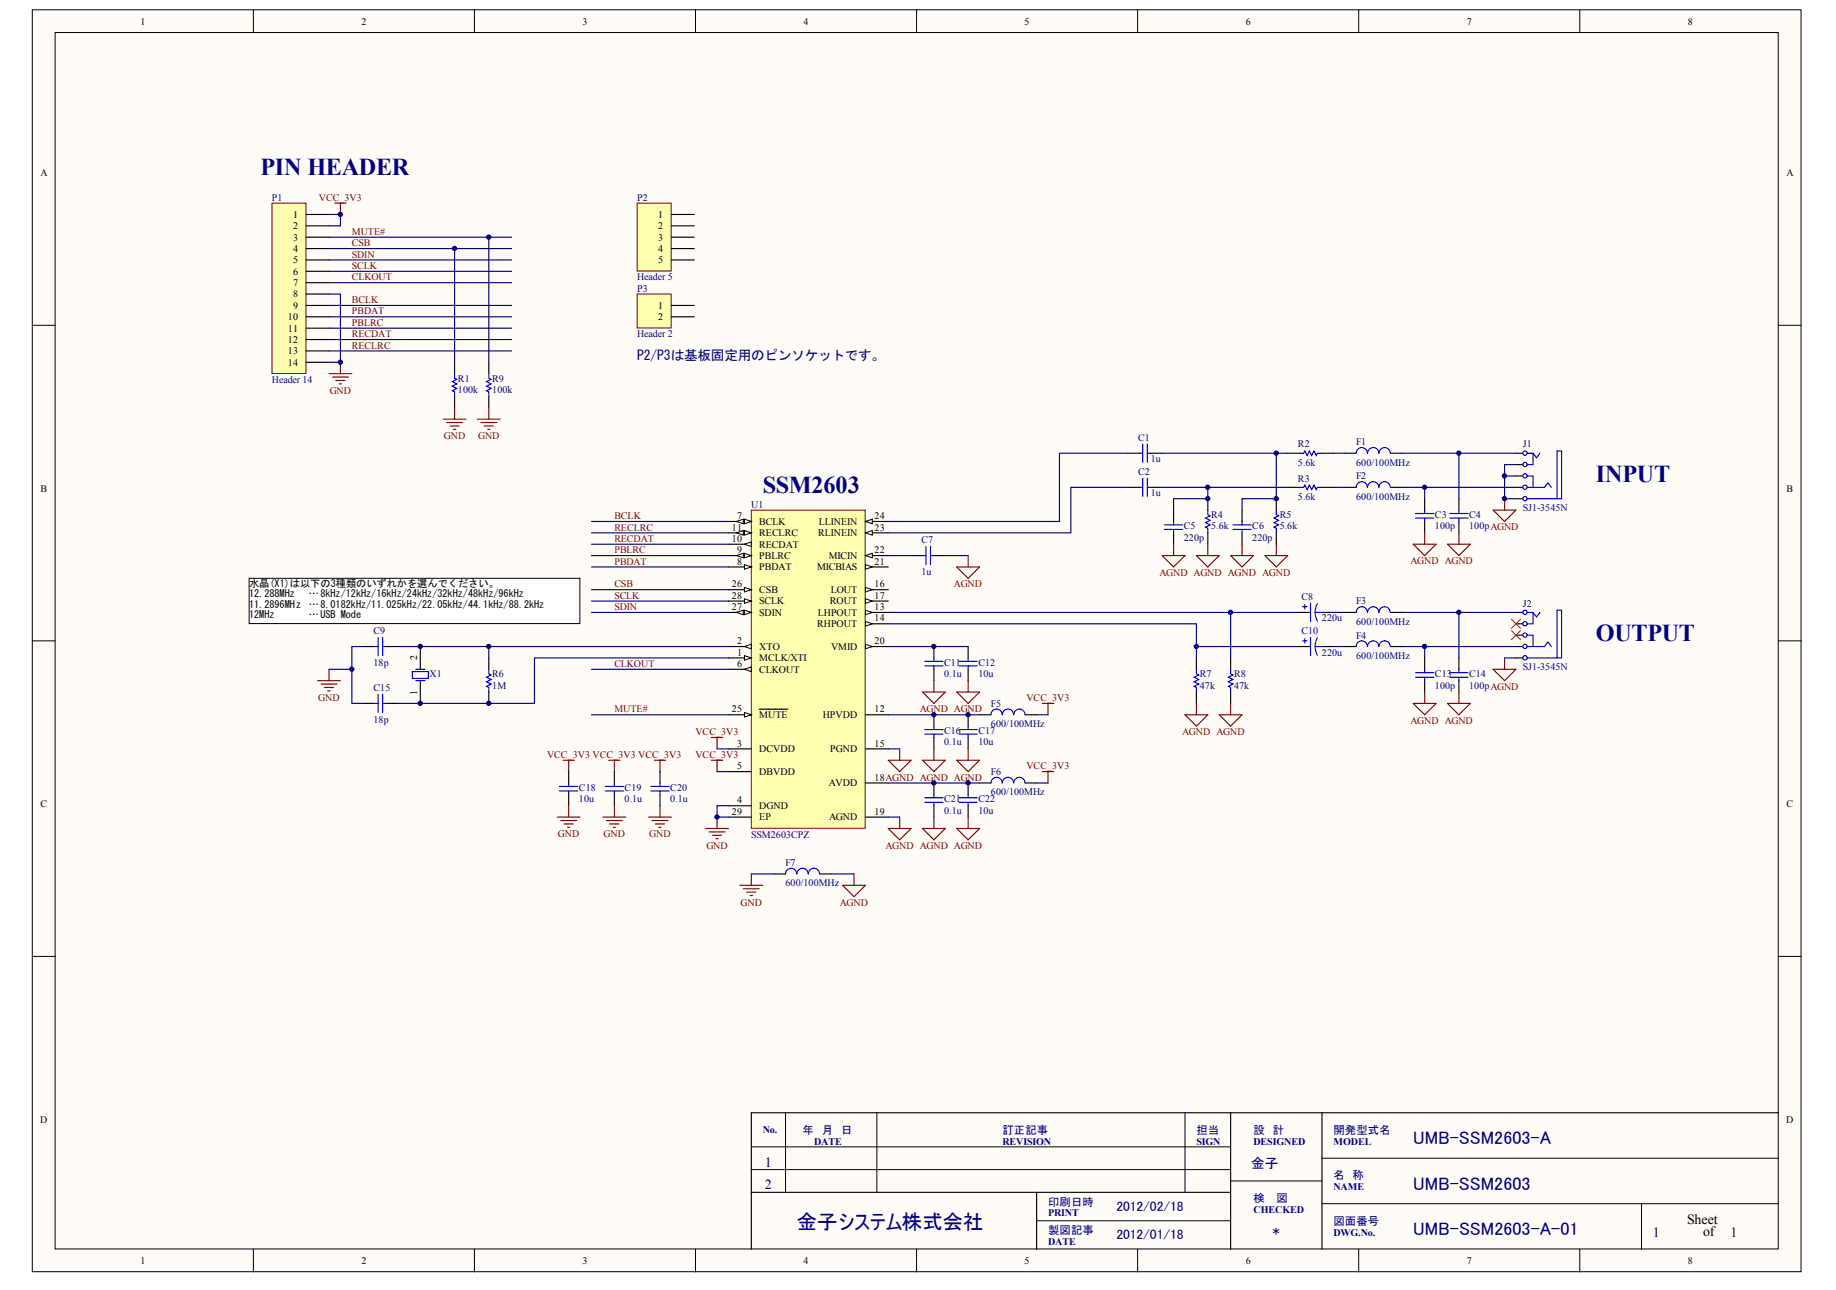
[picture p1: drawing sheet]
<svg xmlns="http://www.w3.org/2000/svg" width="288mm" height="202mm" viewBox="0 0 288 202" stroke-linecap="round" stroke-linejoin="round" font-family="sans-serif">
<defs><g id="words">
<g font-size="3.8" fill="#000080">
<text x="40.9" y="27.4">PIN HEADER</text>
<text x="119.6" y="77.3">SSM2603</text>
<text x="250.2" y="75.5">INPUT</text>
<text x="250.2" y="100.5">OUTPUT</text>
</g>
<text font-size="3.2" fill="#000080" x="125" y="192.6">金子システム株式会社</text>
<g font-size="2.8" fill="#000080">
<text x="221.6" y="179.3">UMB-SSM2603-A</text>
<text x="221.6" y="186.4">UMB-SSM2603</text>
<text x="221.6" y="193.5">UMB-SSM2603-A-01</text>
</g>
<g font-size="2.2" fill="#000080">
<text x="119.9" y="182.8">1</text>
<text x="119.9" y="186.4">2</text>
<text x="259.2" y="193.9">1</text>
<text x="271.3" y="193.9">1</text>
</g>
<g font-size="2.2">
<text x="264.5" y="191.7">Sheet</text>
<text x="267" y="193.7">of</text>
</g>
<g font-size="2.1" fill="#000080">
<text x="99.9" y="56.5">P2/P3は基板固定用のピンソケットです。</text>
<text x="196.2" y="183">金子</text>
<text x="175.1" y="189.7">2012/02/18</text>
<text x="175.1" y="194.2">2012/01/18</text>
<text x="199.6" y="193.6">*</text>
</g>
<g font-size="1.8" fill="#000080">
<text x="125.8" y="177.7">年　月　日</text>
<text x="157.2" y="177.7">訂正記事</text>
<text x="187.6" y="177.7">担当</text>
<text x="196.5" y="177.7">設　計</text>
<text x="209.1" y="177.7">開発型式名</text>
<text x="209.1" y="184.8">名　称</text>
<text x="164.3" y="188.9">印刷日時</text>
<text x="196.5" y="188.4">検　 図</text>
<text x="209.1" y="192">図面番号</text>
<text x="164.3" y="193.4">製図記事</text>
</g>
<g font-size="1.6">
<text x="22" y="3.8">1</text>
<text x="56.7" y="3.8">2</text>
<text x="91.3" y="3.8">3</text>
<text x="126" y="3.8">4</text>
<text x="160.7" y="3.8">5</text>
<text x="195.3" y="3.8">6</text>
<text x="230" y="3.8">7</text>
<text x="264.6" y="3.8">8</text>
<text x="6.3" y="27.6">A</text>
<text x="280.1" y="27.6">A</text>
<text x="46" y="34.1">1</text>
<text x="46" y="35.9">2</text>
<text x="103.2" y="34.1">1</text>
<text x="103.2" y="35.9">2</text>
<text x="46" y="37.7">3</text>
<text x="46" y="39.5">4</text>
<text x="46" y="41.3">5</text>
<text x="103.2" y="37.7">3</text>
<text x="103.2" y="39.5">4</text>
<text x="103.2" y="41.3">5</text>
<text x="46" y="43">6</text>
<text x="46" y="44.8">7</text>
<text x="46" y="46.6">8</text>
<text x="45.1" y="50.2">10</text>
<text x="45.1" y="51.9">11</text>
<text x="45.1" y="53.7">12</text>
<text x="46" y="48.4">9</text>
<text x="103.2" y="48.4">1</text>
<text x="103.2" y="50.2">2</text>
<text x="45.1" y="55.5">13</text>
<text x="45.1" y="57.3">14</text>
<text x="6.3" y="77.1">B</text>
<text x="280.1" y="77.1">B</text>
<text x="114.8" y="83.1">11</text>
<text x="115.6" y="81.3">7</text>
<text x="119" y="82.2">BCLK</text>
<text x="128.4" y="82.2">LLINEIN</text>
<text x="137.1" y="83.1">23</text>
<text x="137.1" y="81.3">24</text>
<text x="114.8" y="84.9">10</text>
<text x="115.6" y="88.5">8</text>
<text x="115.6" y="86.7">9</text>
<text x="119" y="89.4">PBDAT</text>
<text x="119" y="87.6">PBLRC</text>
<text x="119" y="85.8">RECDAT</text>
<text x="119" y="84">RECLRC</text>
<text x="128.1" y="89.4">MICBIAS</text>
<text x="128.3" y="84">RLINEIN</text>
<text x="129.9" y="87.6">MICIN</text>
<text x="137.1" y="88.5">21</text>
<text x="137.1" y="86.7">22</text>
<text x="39.1" y="92">水晶(X1)は以下の3種類のいずれかを選んでください。</text>
<text x="39.1" y="93.6">12.288MHz</text>
<text x="39.1" y="95.2">11.2896MHz</text>
<text x="48.4" y="93.6">… 8kHz/12kHz/16kHz/24kHz/32kHz/48kHz/96kHz</text>
<text x="48.4" y="95.2">… 8.0182kHz/11.025kHz/22.05kHz/44.1kHz/88.2kHz</text>
<text x="114.8" y="92">26</text>
<text x="114.8" y="95.6">27</text>
<text x="114.8" y="93.8">28</text>
<text x="119" y="92.9">CSB</text>
<text x="119" y="94.7">SCLK</text>
<text x="130.1" y="94.7">ROUT</text>
<text x="130.3" y="92.9">LOUT</text>
<text x="137.1" y="95.6">13</text>
<text x="137.1" y="92">16</text>
<text x="137.1" y="93.8">17</text>
<text x="39.1" y="96.8">12MHz</text>
<text x="48.4" y="96.8">… USB Mode</text>
<text x="115.6" y="100.9">2</text>
<text x="119" y="101.8">XTO</text>
<text x="119" y="96.5">SDIN</text>
<text x="128.1" y="98.3">RHPOUT</text>
<text x="128.2" y="96.5">LHPOUT</text>
<text x="130.3" y="101.8">VMID</text>
<text x="137.1" y="97.4">14</text>
<text x="137.1" y="100.9">20</text>
<text x="65.4" y="103.5" transform="rotate(-90 65.4 103.5)">2</text>
<text x="115.6" y="102.7">1</text>
<text x="115.6" y="104.5">6</text>
<text x="119" y="103.6">MCLK/XTI</text>
<text x="119" y="105.4">CLKOUT</text>
<text x="65.4" y="108.9" transform="rotate(-90 65.4 108.9)">1</text>
<text x="114.8" y="111.6">25</text>
<text x="119" y="112.5">MUTE</text>
<text x="129" y="112.5">HPVDD</text>
<text x="137.1" y="111.6">12</text>
<text x="115.6" y="117">3</text>
<text x="119" y="117.9">DCVDD</text>
<text x="130.2" y="117.9">PGND</text>
<text x="137.1" y="117">15</text>
<text x="115.6" y="125.9">4</text>
<text x="115.6" y="120.5">5</text>
<text x="119" y="121.4">DBVDD</text>
<text x="130" y="123.2">AVDD</text>
<text x="137.1" y="122.3">18AGND AGND AGND</text>
<text x="6.3" y="126.5">C</text>
<text x="114.8" y="127.7">29</text>
<text x="119" y="126.8">DGND</text>
<text x="119" y="128.6">EP</text>
<text x="130" y="128.6">AGND</text>
<text x="137.1" y="127.7">19</text>
<text x="280.1" y="126.5">C</text>
<text x="6.3" y="176">D</text>
<text x="280.1" y="176">D</text>
<text x="22" y="198.1">1</text>
<text x="56.7" y="198.1">2</text>
<text x="91.3" y="198.1">3</text>
<text x="126" y="198.1">4</text>
<text x="160.7" y="198.1">5</text>
<text x="195.3" y="198.1">6</text>
<text x="230" y="198.1">7</text>
<text x="264.6" y="198.1">8</text>
</g>
<g font-size="1.6" fill="#000080">
<text x="42.6" y="31.5">P1</text>
<text x="99.9" y="31.5">P2</text>
<text x="99.9" y="43.9">Header 5</text>
<text x="99.9" y="45.7">P3</text>
<text x="99.9" y="52.8">Header 2</text>
<text x="42.6" y="60">Header 14</text>
<text x="71.8" y="59.8">R1</text>
<text x="77.2" y="59.8">R9</text>
<text x="71.8" y="61.6">100k</text>
<text x="77.2" y="61.6">100k</text>
<text x="178.5" y="69.1">C1</text>
<text x="203.5" y="70.1">R2</text>
<text x="212.6" y="69.8">F1</text>
<text x="238.8" y="70.1">J1</text>
<text x="178.5" y="74.4">C2</text>
<text x="180.4" y="72.4">1u</text>
<text x="180.4" y="77.8">1u</text>
<text x="203.5" y="73">5.6k</text>
<text x="203.5" y="75.5">R3</text>
<text x="212.6" y="73">600/100MHz</text>
<text x="212.6" y="75.1">F2</text>
<text x="117.8" y="79.6">U1</text>
<text x="185.6" y="83">C5</text>
<text x="189.9" y="83">5.6k</text>
<text x="189.9" y="81.2">R4</text>
<text x="196.4" y="83">C6</text>
<text x="200.6" y="83">5.6k</text>
<text x="200.6" y="81.2">R5</text>
<text x="203.5" y="78.3">5.6k</text>
<text x="212.6" y="78.3">600/100MHz</text>
<text x="225" y="83">100p</text>
<text x="225" y="81.2">C3</text>
<text x="230.4" y="83">100pAGND</text>
<text x="230.4" y="81.2">C4</text>
<text x="238.8" y="80.1">SJ1-3545N</text>
<text x="144.5" y="85.1">C7</text>
<text x="185.6" y="84.7">220p</text>
<text x="196.4" y="84.7">220p</text>
<text x="144.5" y="90.1">1u</text>
<text x="204" y="94">C8</text>
<text x="212.6" y="94.7">F3</text>
<text x="238.8" y="95.1">J2</text>
<text x="58.6" y="99.3">C9</text>
<text x="204" y="99.3">C10</text>
<text x="207.3" y="97.4">220u</text>
<text x="212.6" y="97.9">600/100MHz</text>
<text x="212.6" y="100.1">F4</text>
<text x="58.6" y="104.3">18p</text>
<text x="67.3" y="106.1">X1</text>
<text x="77.2" y="107.9">1M</text>
<text x="77.2" y="106.1">R6</text>
<text x="148" y="106.1">0.1u</text>
<text x="148" y="104.3">C11</text>
<text x="153.4" y="106.1">10u</text>
<text x="153.4" y="104.3">C12</text>
<text x="188.1" y="107.9">47k</text>
<text x="188.1" y="106.1">R7</text>
<text x="193.5" y="107.9">47k</text>
<text x="193.5" y="106.1">R8</text>
<text x="207.3" y="102.7">220u</text>
<text x="212.6" y="103.3">600/100MHz</text>
<text x="225" y="107.9">100p</text>
<text x="225" y="106.1">C13</text>
<text x="230.4" y="107.9">100pAGND</text>
<text x="230.4" y="106.1">C14</text>
<text x="238.8" y="105">SJ1-3545N</text>
<text x="58.6" y="113.2">18p</text>
<text x="58.6" y="108.3">C15</text>
<text x="155.4" y="114">600/100MHz</text>
<text x="155.4" y="110.7">F5</text>
<text x="148" y="116.8">0.1u</text>
<text x="148" y="115">C16</text>
<text x="153.4" y="116.8">10u</text>
<text x="153.4" y="115">C17</text>
<text x="90.8" y="125.7">10u</text>
<text x="90.8" y="123.9">C18</text>
<text x="97.9" y="125.7">0.1u</text>
<text x="97.9" y="123.9">C19</text>
<text x="105.1" y="125.7">0.1u</text>
<text x="105.1" y="123.9">C20</text>
<text x="148" y="125.7">C21</text>
<text x="153.4" y="125.7">C22</text>
<text x="155.4" y="124.6">600/100MHz</text>
<text x="155.4" y="121.4">F6</text>
<text x="117.8" y="131.2">SSM2603CPZ</text>
<text x="148" y="127.5">0.1u</text>
<text x="153.4" y="127.5">10u</text>
<text x="123.2" y="135.7">F7</text>
<text x="123.2" y="138.9">600/100MHz</text>
<text x="119.6" y="177.6">No.</text>
<text x="127.6" y="179.4">DATE</text>
<text x="157.2" y="179.4">REVISION</text>
<text x="187.6" y="179.4">SIGN</text>
<text x="196.5" y="179.4">DESIGNED</text>
<text x="209.1" y="179.4">MODEL</text>
<text x="164.3" y="190.6">PRINT</text>
<text x="196.5" y="190.1">CHECKED</text>
<text x="209.1" y="186.5">NAME</text>
<text x="164.3" y="195">DATE</text>
<text x="209.1" y="193.6">DWG.No.</text>
</g>
<g font-size="1.6" fill="#800000">
<text x="50" y="31.5">VCC_3V3</text>
<text x="55.2" y="40.4">SDIN</text>
<text x="55.2" y="38.6">CSB</text>
<text x="55.2" y="36.8">MUTE#</text>
<text x="55.2" y="47.5">BCLK</text>
<text x="55.2" y="42.1">SCLK</text>
<text x="55.2" y="43.9">CLKOUT</text>
<text x="55.2" y="49.3">PBDAT</text>
<text x="55.2" y="51.1">PBLRC</text>
<text x="55.2" y="52.8">RECDAT</text>
<text x="55.2" y="54.6">RECLRC</text>
<text x="51.7" y="61.7">GND</text>
<text x="69.6" y="68.9">GND</text>
<text x="75" y="68.9">GND</text>
<text x="96.3" y="83.1">RECLRC</text>
<text x="96.3" y="81.3">BCLK</text>
<text x="96.3" y="88.5">PBDAT</text>
<text x="96.3" y="86.7">PBLRC</text>
<text x="96.3" y="84.9">RECDAT</text>
<text x="221.2" y="88.5">AGND AGND</text>
<text x="96.3" y="95.6">SDIN</text>
<text x="96.3" y="93.8">SCLK</text>
<text x="96.3" y="92">CSB</text>
<text x="149.6" y="92">AGND</text>
<text x="181.8" y="90.2">AGND AGND AGND AGND</text>
<text x="96.3" y="104.5">CLKOUT</text>
<text x="49.9" y="109.8">GND</text>
<text x="96.3" y="111.6">MUTE#</text>
<text x="144.2" y="111.6">AGND AGND</text>
<text x="160.9" y="109.9">VCC_3V3</text>
<text x="221.2" y="113.4">AGND AGND</text>
<text x="85.8" y="118.8">VCC_3V3 VCC_3V3 VCC_3V3</text>
<text x="109" y="118.8">VCC_3V3</text>
<text x="109" y="115.2">VCC_3V3</text>
<text x="185.4" y="115.2">AGND AGND</text>
<text x="160.9" y="120.5">VCC_3V3</text>
<text x="87.5" y="131.2">GND</text>
<text x="94.6" y="131.2">GND</text>
<text x="101.8" y="131.2">GND</text>
<text x="110.7" y="133">GND</text>
<text x="138.8" y="133">AGND AGND AGND</text>
<text x="116.1" y="141.9">GND</text>
<text x="131.7" y="141.9">AGND</text>
</g>
</g></defs>
<g fill="#fffcf8" stroke="#000" stroke-width=".16">
<path d="M5.1 1.5h277.3v197.8h-277.3z"/>
<path d="M8.6 5.1h270.2v190.6h-270.2z"/>
</g>
<g fill="none" stroke="#000" stroke-width=".16">
<path d="M39.7 1.5v3.6M74.4 1.5v3.6M109 1.5v3.6M143.7 1.5v3.6M178.4 1.5v3.6M213 1.5v3.6M247.7 1.5v3.6M5.1 51h3.5M278.8 51h3.6M5.1 100.4h3.5M278.8 100.4h3.6M5.1 149.9h3.5"/>
<path d="M278.8 149.9h3.6M117.8 179.7h75.2M123.2 174.4v12.4M137.5 174.4v12.4M185.8 174.4v12.4M39.7 195.7v3.6M74.4 195.7v3.6M109 195.7v3.6M117.8 183.3h75.2M143.7 195.7v3.6M162.5 191.3h30.5M178.4 195.7v3.6"/>
<path d="M193 185.1h14.3M207.3 181.5h71.5M207.3 188.6h71.5M213 195.7v3.6M247.7 195.7v3.6M257.4 188.6v7.1"/>
</g>
<path d="M193 174.4v21.3M207.3 174.4v21.3M278.8 174.4h-161v21.3M117.8 186.8h75.2M162.5 186.8v8.9" fill="none" stroke="#000" stroke-width=".18"/>
<path d="M117.8 79.9h17.9v49.9h-17.9z" fill="#ffffb0" stroke="#800000" stroke-width=".16"/>
<path d="M114.2 103.1h3.6" fill="none" stroke="#000" stroke-width=".18"/>
<path d="M116.7 102.7l1.1 .4-1.1 .4z" fill="#fffcf8" stroke="#000" stroke-width=".16"/>
<path d="M114.2 101.3h3.6" fill="none" stroke="#000" stroke-width=".18"/>
<path d="M116.7 101.3l1.1-.3v.7z" fill="#fffcf8" stroke="#000" stroke-width=".16"/>
<path d="M114.2 117.3h3.6M114.2 104.9h3.6M114.2 126.3h3.6M114.2 120.9h3.6" fill="none" stroke="#000" stroke-width=".18"/>
<path d="M116.7 104.9l1.1-.4v.7z" fill="#fffcf8" stroke="#000" stroke-width=".16"/>
<path d="M114.2 81.7h3.6" fill="none" stroke="#000" stroke-width=".18"/>
<g fill="#fffcf8" stroke="#000" stroke-width=".16">
<path d="M116.7 81.4l1.1 .3-1.1 .4z"/>
<path d="M115.5 81.7l1-.3v.7z"/>
</g>
<path d="M114.2 88.8h3.6" fill="none" stroke="#000" stroke-width=".18"/>
<path d="M116.7 88.5l1.1 .3-1.1 .4z" fill="#fffcf8" stroke="#000" stroke-width=".16"/>
<path d="M114.2 87.1h3.6" fill="none" stroke="#000" stroke-width=".18"/>
<g fill="#fffcf8" stroke="#000" stroke-width=".16">
<path d="M116.7 86.7l1.1 .4-1.1 .3z"/>
<path d="M115.5 87.1l1-.4v.7z"/>
</g>
<path d="M114.2 85.3h3.6" fill="none" stroke="#000" stroke-width=".18"/>
<path d="M116.7 85.3l1.1-.4v.7z" fill="#fffcf8" stroke="#000" stroke-width=".16"/>
<path d="M114.2 83.5h3.6" fill="none" stroke="#000" stroke-width=".18"/>
<g fill="#fffcf8" stroke="#000" stroke-width=".16">
<path d="M116.7 83.1l1.1 .4-1.1 .4z"/>
<path d="M115.5 83.5l1-.4v.8z"/>
</g>
<path d="M135.7 96h3.6M135.7 112h3.6" fill="none" stroke="#000" stroke-width=".18"/>
<path d="M135.7 95.6l1.1 .4-1.1 .3z" fill="#fffcf8" stroke="#000" stroke-width=".16"/>
<path d="M135.7 97.8h3.6" fill="none" stroke="#000" stroke-width=".18"/>
<path d="M135.7 97.4l1.1 .4-1.1 .3z" fill="#fffcf8" stroke="#000" stroke-width=".16"/>
<path d="M135.7 92.4h3.6M135.7 117.3h3.6" fill="none" stroke="#000" stroke-width=".18"/>
<path d="M135.7 92l1.1 .4-1.1 .4z" fill="#fffcf8" stroke="#000" stroke-width=".16"/>
<path d="M135.7 94.2h3.6" fill="none" stroke="#000" stroke-width=".18"/>
<path d="M135.7 93.8l1.1 .4-1.1 .3z" fill="#fffcf8" stroke="#000" stroke-width=".16"/>
<path d="M135.7 101.3h3.6M135.7 122.7h3.6M135.7 128h3.6" fill="none" stroke="#000" stroke-width=".18"/>
<path d="M135.7 101l1.1 .3-1.1 .4z" fill="#fffcf8" stroke="#000" stroke-width=".16"/>
<path d="M135.7 88.8h3.6" fill="none" stroke="#000" stroke-width=".18"/>
<path d="M135.7 88.5l1.1 .3-1.1 .4z" fill="#fffcf8" stroke="#000" stroke-width=".16"/>
<path d="M135.7 87.1h3.6" fill="none" stroke="#000" stroke-width=".18"/>
<path d="M135.7 87.1l1.1-.4v.7z" fill="#fffcf8" stroke="#000" stroke-width=".16"/>
<path d="M135.7 83.5h3.6" fill="none" stroke="#000" stroke-width=".18"/>
<path d="M135.7 83.5l1.1-.4v.8z" fill="#fffcf8" stroke="#000" stroke-width=".16"/>
<path d="M135.7 81.7h3.6" fill="none" stroke="#000" stroke-width=".18"/>
<path d="M135.7 81.7l1.1-.3v.7z" fill="#fffcf8" stroke="#000" stroke-width=".16"/>
<path d="M114.2 112h3.6" fill="none" stroke="#000" stroke-width=".18"/>
<path d="M116.7 111.6l1.1 .4-1.1 .4z" fill="#fffcf8" stroke="#000" stroke-width=".16"/>
<path d="M114.2 92.4h3.6M119 111.1h4.5" fill="none" stroke="#000" stroke-width=".18"/>
<path d="M116.7 92l1.1 .4-1.1 .4z" fill="#fffcf8" stroke="#000" stroke-width=".16"/>
<path d="M114.2 96h3.6" fill="none" stroke="#000" stroke-width=".18"/>
<g fill="#fffcf8" stroke="#000" stroke-width=".16">
<path d="M116.7 95.6l1.1 .4-1.1 .3z"/>
<path d="M115.5 96l1-.4v.7z"/>
</g>
<path d="M114.2 94.2h3.6" fill="none" stroke="#000" stroke-width=".18"/>
<path d="M116.7 93.8l1.1 .4-1.1 .3z" fill="#fffcf8" stroke="#000" stroke-width=".16"/>
<g fill="none" stroke="#000" stroke-width=".18">
<path d="M76.6 56.8v1.8M76.6 62.1v1.8M176.8 71h1.8M176.8 76.4h1.8M180.4 71h1.8M180.4 76.4h1.8M184 79.9v1.8M189.4 78.2v1.7M194.7 79.9v1.8M200.1 78.2v1.7M201.9 71h1.8M201.9 76.4h1.8"/>
<path d="M207.3 71h1.8M207.3 76.4h1.8M210.8 71h1.8M210.8 76.4h1.8M218 71h1.8M218 76.4h1.8M223.4 78.2v1.7M228.7 78.2v1.7M237.7 71h1.1M237.7 78.2h1.1M237.7 76.4h1.1M237.7 74.6h1.1"/>
<path d="M237.7 72.8h1.1M142.8 87.1h1.8M146.4 87.1h1.8M184 83.5v1.8M189.4 83.5v1.8M194.7 83.5v1.8M200.1 83.5v1.8M203.7 96h1.8M207.3 96h1.8M210.8 96h1.8M218 96h1.8M223.4 81.7v1.8"/>
<path d="M228.7 81.7v1.8M237.7 96h1.1M237.7 99.5h1.1M237.7 97.8h1.1M57 101.3h1.7M57 110.2h1.7M60.5 101.3h1.8M60.5 110.2h1.8M65.9 101.3v3.6M65.9 106.7v3.5M76.6 103.1v1.8M76.6 108.4v1.8"/>
<path d="M146.4 101.3v1.8M146.4 104.9v1.8M146.4 112v1.8M146.4 115.6v1.7M151.8 101.3v1.8M151.8 104.9v1.8M151.8 112v1.8M151.8 115.6v1.7M153.6 112h1.8M160.7 112h1.8M187.6 103.1v1.8M187.6 108.4v1.8"/>
<path d="M193 103.1v1.8M193 108.4v1.8M203.7 101.3h1.8M207.3 101.3h1.8M210.8 101.3h1.8M218 101.3h1.8M223.4 103.1v1.8M223.4 106.7v1.7M228.7 103.1v1.8M228.7 106.7v1.7M237.7 103.1h1.1M237.7 101.3h1.1"/>
<path d="M89.2 120.9v1.8M89.2 124.5v1.8M96.3 120.9v1.8M96.3 124.5v1.8M103.5 120.9v1.8M103.5 124.5v1.8M114.2 128h3.6M121.4 136.9h1.8M128.5 136.9h1.8M146.4 122.7v1.8M146.4 126.3v1.7M151.8 122.7v1.8"/>
<path d="M151.8 126.3v1.7M153.6 122.7h1.8M160.7 122.7h1.8"/>
</g>
<g fill="none" stroke="#800000" stroke-width=".18">
<path d="M52.5 31.8h1.8M53.4 31.8v1.8M51.6 58.6h3.6M52.1 59.1h2.5M52.7 59.6h1.4M53.4 56.8v1.8M53.2 60.2h.4M234.1 79.9h3.6l-1.8 1.8zM235.9 78.2v1.7M182.2 87.1h3.6l-1.8 1.7zM184 85.3v1.8M187.6 87.1h3.6l-1.8 1.7z"/>
<path d="M189.4 85.3v1.8M193 87.1h3.5l-1.8 1.7zM194.7 85.3v1.8M198.3 87.1h3.6l-1.8 1.7zM200.1 85.3v1.8M221.6 85.3h3.6l-1.8 1.8zM223.4 83.5v1.8M227 85.3h3.5l-1.8 1.8zM228.7 83.5v1.8M49.8 106.7h3.6M50.3 107.2h2.5M50.9 107.7h1.4"/>
<path d="M51.4 108.3h.4M51.6 104.9v1.8M88.3 119.1h1.8M89.2 119.1v1.8M95.4 119.1h1.8M96.3 119.1v1.8M102.6 119.1h1.8M103.5 119.1v1.8M111.5 119.1h1.8M111.5 115.6h1.8M112.4 115.6v1.7M112.4 119.1v1.8"/>
<path d="M139.3 119.1h3.5l-1.7 1.8zM141.1 117.3v1.8M144.6 119.1h3.6l-1.8 1.8zM144.6 108.4h3.6l-1.8 1.8zM146.4 106.7v1.7M146.4 117.3v1.8M150 119.1h3.6l-1.8 1.8zM150 108.4h3.6l-1.8 1.8zM151.8 106.7v1.7M151.8 117.3v1.8M163.4 110.2h1.8M164.3 110.2v1.8"/>
<path d="M185.8 112h3.6l-1.8 1.8zM187.6 110.2v1.8M191.2 112h3.5l-1.7 1.8zM193 110.2v1.8M221.6 110.2h3.6l-1.8 1.8zM223.4 108.4v1.8M227 110.2h3.5l-1.8 1.8zM228.7 108.4v1.8M234.1 104.9h3.6l-1.8 1.8zM235.9 103.1v1.8M87.4 128h3.6M87.9 128.6h2.5"/>
<path d="M88.5 129.1h1.4M89 129.6h.3M89.2 126.3v1.7M94.5 128h3.6M95.1 128.6h2.5M95.6 129.1h1.4M96.1 129.6h.4M96.3 126.3v1.7M101.7 128h3.6M102.2 128.6h2.5M102.8 129.1h1.4M103.3 129.6h.4"/>
<path d="M103.5 126.3v1.7M110.6 129.8h3.6M111.2 130.4h2.5M111.7 130.9h1.4M112.2 131.4h.4M112.4 128v1.8M116 138.7h3.6M116.5 139.3h2.5M117.1 139.8h1.4M117.8 136.9v1.8M132.1 138.7h3.6l-1.8 1.8zM133.9 136.9v1.8"/>
<path d="M139.3 129.8h3.5l-1.7 1.8zM141.1 128v1.8M144.6 129.8h3.6l-1.8 1.8zM146.4 128v1.8M150 129.8h3.6l-1.8 1.8zM151.8 128v1.8M163.4 120.9h1.8M164.3 120.9v1.8M117.6 140.3h.4"/>
</g>
<g fill="none" stroke="#000080" stroke-width=".18">
<path d="M51.6 39h28.6M51.6 40.7h28.6M51.6 42.5h28.6M51.6 44.3h28.6M51.6 49.6h28.6M51.6 51.4h28.6M51.6 53.2h28.6M51.6 55h28.6M176.8 71h-10.7v10.7h-26.8M176.8 76.4h-8.9v7.1h-28.6M182.2 71h19.7M182.2 76.4h19.7"/>
<path d="M189.4 76.4v1.8h-5.4v1.7M200.1 71v7.2h-5.4v1.7M209.1 71h1.7M209.1 76.4h1.7M219.8 71h17.9M219.8 76.4h17.9M223.4 76.4v1.8M228.7 71v7.2M235.9 74.6h1.8M237.7 72.8h-1.8v5.4h1.8M92.7 96h21.5M92.7 92.4h21.5"/>
<path d="M92.7 94.2h21.5M92.7 81.7h21.5M92.7 83.5h21.5M92.7 85.3h21.5M92.7 87.1h21.5M92.7 88.8h21.5M139.3 97.8h48.3v5.3M139.3 96h64.4M209.1 96h1.7M219.8 96h17.9M228.7 96v7.1M51.6 104.9h3.6"/>
<path d="M57 101.3h-1.8v8.9h1.8M62.3 101.3h51.9M76.6 101.3v1.8M92.7 104.9h21.5M112.4 117.3h1.8M114.2 103.1h-30.4v7.1h-21.5M139.3 117.3h1.8M139.3 112h14.3M139.3 101.3h12.5M162.5 112h1.8M187.6 101.3h16.1M209.1 101.3h1.7"/>
<path d="M219.8 101.3h17.9M223.4 101.3v1.8M235.9 103.1h1.8M112.4 120.9h1.8M114.2 126.3h-1.8v1.7h1.8M117.8 136.9h3.6M130.3 136.9h3.6M139.3 122.7h14.3M139.3 128h1.8M162.5 122.7h1.8"/>
</g>
<g fill="none" stroke="#00f" stroke-width=".18">
<path d="M76.6 58.6v.7l.4 .1-.7 .4 .7 .4-.7 .3 .7 .4-.7 .3 .3 .2v.7M178.6 71h.6M178.6 76.4h.6M179.2 69.6v2.8M179.2 74.9v2.9M179.9 69.6v2.8M179.9 74.9v2.9M179.9 71h.5M179.9 76.4h.5M189.4 79.9v.7l.3 .2-.7 .4 .7 .3-.7 .4 .7 .3-.7 .4 .4 .2v.7M200.1 79.9v.7l.4 .2-.7 .4 .7 .3-.7 .4 .7 .3-.7 .4 .3 .2v.7M203.7 71h.7l.2-.3 .3 .7 .4-.7 .4 .7 .3-.7 .4 .7 .2-.4h.7"/>
<path d="M203.7 76.4h.7l.2-.4 .3 .7 .4-.7 .4 .7 .3-.7 .4 .7 .2-.3h.7M214.4 71a.88 .88 0 0 0-.9-.9 .88 .88 0 0 0-.9 .9M214.4 76.4a.88 .88 0 0 0-.9-.9 .88 .88 0 0 0-.9 .9M216.2 71a.88 .88 0 0 0-.9-.9 .88 .88 0 0 0-.9 .9M216.2 76.4a.88 .88 0 0 0-.9-.9 .88 .88 0 0 0-.9 .9M218 71a.88 .88 0 0 0-.9-.9 .88 .88 0 0 0-.9 .9M218 76.4a.88 .88 0 0 0-.9-.9 .88 .88 0 0 0-.9 .9M223.4 79.9v.6M228.7 79.9v.6M239.5 71h.9l.5 .7 .5-.7M239.5 76.4h2.7l.5-.7 .5 .7M239.5 74.6h.9v1.8"/>
<path d="M239.5 78.2h5.3v-7.5h-.7v7.5M240.4 71v1.8h-.9M59.3 99.9v2.8M60 99.9v2.8M144.6 87.1h.6M145.2 85.6v2.9M145.9 85.6v2.9M145.9 87.1h.5M182.6 82.2h2.8M182.6 83h2.8M184 81.7v.5M184 83v.5"/>
<path d="M193.3 82.2h2.9M193.3 83h2.9M194.7 81.7v.5M194.7 83v.5M204.2 95.1h.7M204.6 94.7v.7M205.5 94.5v2.9M205.5 99.9v2.8M206.2 96h1.1M206.2 96l.1 .7 .3 .7M206.6 94.6l-.3 .7-.1 .7M206.6 99.9l-.3 .7-.1 .7"/>
<path d="M214.4 96a.88 .88 0 0 0-.9-.9 .88 .88 0 0 0-.9 .9M216.2 96a.88 .88 0 0 0-.9-.9 .88 .88 0 0 0-.9 .9M218 96a.88 .88 0 0 0-.9-.9 .88 .88 0 0 0-.9 .9M221.9 80.5h2.9M221.9 81.2h2.9M223.4 81.2v.5M227.3 80.5h2.9M227.3 81.2h2.9M228.7 81.2v.5M239.5 96h.9l.5 .7 .5-.7M239.5 99.5h.9v1.8M240.4 96v1.8h-.9"/>
<path d="M58.7 101.3h.6M58.7 110.2h.6M59.3 108.8v2.8M60 101.3h.5M60 108.8v2.8M60 110.2h.5M64.7 105.2h2.5v1.1h-2.5zM65.2 104.9h1.4M65.2 106.7h1.4M76.6 104.9v.7l.4 .2-.7 .3 .7 .4-.7 .3 .7 .4-.7 .3 .3 .2v.7M145 114.3h2.9M145 115h2.9"/>
<path d="M145 103.6h2.9M145 104.3h2.9M146.4 103.1v.5M146.4 104.3v.6M146.4 113.8v.5M146.4 115v.6M150.4 114.3h2.8M150.4 115h2.8M150.4 103.6h2.8M150.4 104.3h2.8M151.8 103.1v.5M151.8 104.3v.6"/>
<path d="M151.8 113.8v.5M151.8 115v.6M157.1 112a.88 .88 0 0 0-.8-.9 .88 .88 0 0 0-.9 .9M158.9 112a.88 .88 0 0 0-.9-.9 .88 .88 0 0 0-.8 .9M160.7 112a.88 .88 0 0 0-.9-.9 .88 .88 0 0 0-.8 .9M187.6 104.9v.7l.3 .2-.7 .3 .7 .4-.7 .3 .7 .4-.7 .3 .4 .2v.7M193 104.9v.7l.3 .2-.7 .3 .7 .4-.7 .3 .7 .4-.7 .3 .4 .2v.7M204.2 100.4h.7M204.6 100.1v.7M206.2 101.3h1.1M206.2 101.3l.1 .7 .3 .7M214.4 101.3a.88 .88 0 0 0-.9-.9 .88 .88 0 0 0-.9 .9"/>
<path d="M216.2 101.3a.88 .88 0 0 0-.9-.9 .88 .88 0 0 0-.9 .9M218 101.3a.88 .88 0 0 0-.9-.9 .88 .88 0 0 0-.9 .9M221.9 105.4h2.9M221.9 106.1h2.9M223.4 104.9v.5M223.4 106.1v.6M227.3 105.4h2.9M227.3 106.1h2.9M228.7 104.9v.5M228.7 106.1v.6M239.5 101.3h2.7l.5-.7 .5 .7M239.5 103.1h5.3v-7.5h-.7v7.5"/>
<path d="M87.7 123.2h2.9M87.7 123.9h2.9M89.2 122.7v.5M89.2 123.9v.6M94.9 123.2h2.9M94.9 123.9h2.9M96.3 122.7v.5M96.3 123.9v.6M102.1 123.2h2.8M102.1 123.9h2.8M103.5 122.7v.5M103.5 123.9v.6"/>
<path d="M124.9 136.9a.88 .88 0 0 0-.9-.8 .88 .88 0 0 0-.8 .8M128.5 136.9a.89 .89 0 0 0-.9-.8 .89 .89 0 0 0-.9 .8 .88 .88 0 0 0-.9-.8 .88 .88 0 0 0-.8 .8M145 125h2.9M145 125.7h2.9M146.4 124.5v.5M146.4 125.7v.6M150.4 125h2.8M150.4 125.7h2.8M151.8 124.5v.5M151.8 125.7v.6M157.1 122.7a.88 .88 0 0 0-.8-.9 .88 .88 0 0 0-.9 .9M158.9 122.7a.88 .88 0 0 0-.9-.9 .88 .88 0 0 0-.8 .9"/>
<path d="M160.7 122.7a.88 .88 0 0 0-.9-.9 .88 .88 0 0 0-.8 .9"/>
<circle cx="239.1" cy="74.6" r=".34"/>
<circle cx="239.1" cy="71" r=".34"/>
<circle cx="239.1" cy="72.8" r=".34"/>
<circle cx="239.1" cy="78.1" r=".34"/>
<circle cx="239.1" cy="76.4" r=".34"/>
<circle cx="239.1" cy="96" r=".34"/>
<circle cx="239.1" cy="99.5" r=".34"/>
<circle cx="239.1" cy="97.7" r=".34"/>
<circle cx="239.1" cy="103.1" r=".34"/>
<circle cx="239.1" cy="101.3" r=".34"/>
</g>
<path d="M237 97l1.4 1.5M237 98.8l1.4 1.4M238.4 97l-1.4 1.5M238.4 98.8l-1.4 1.4" fill="none" stroke="#f00" stroke-width=".16"/>
<path d="M42.6 31.8h5.4v26.7h-5.4z" fill="#ffffb0" stroke="#800000" stroke-width=".16"/>
<g fill="none" stroke="#000" stroke-width=".18">
<path d="M48 33.6h3.6M48 35.4h3.6M48 37.2h3.6M48 39h3.6M48 40.7h3.6M48 42.5h3.6M48 44.3h3.6M48 46.1h3.6M48 47.9h3.6M48 49.6h3.6M48 51.4h3.6M48 53.2h3.6"/>
<path d="M48 55h3.6M48 56.8h3.6M71.3 56.8v1.8M71.3 62.1v1.8"/>
</g>
<path d="M51.6 33.6h1.8v1.8h-1.8M51.6 46.1h1.8v10.7h-1.8" fill="none" stroke="#000080" stroke-width=".18"/>
<path d="M71.3 58.6v.7l.3 .1-.7 .4 .7 .4-.7 .3 .7 .4-.7 .3 .4 .2v.7" fill="none" stroke="#00f" stroke-width=".18"/>
<path d="M69.5 65.7h3.6M70 66.2h2.5M70.6 66.7h1.4M71.1 67.3h.4M71.3 63.9v1.8" fill="none" stroke="#800000" stroke-width=".18"/>
<path d="M99.9 31.8h5.3v10.7h-5.3z" fill="#ffffb0" stroke="#800000" stroke-width=".16"/>
<path d="M105.3 33.6h3.5M105.3 35.4h3.5M105.3 37.2h3.5M105.3 39h3.5M105.3 40.7h3.5" fill="none" stroke="#000" stroke-width=".18"/>
<path d="M51.6 37.2h28.6M71.3 39v17.8M76.6 37.2v19.6M51.6 47.9h28.6M139.3 87.1h3.5M148.2 87.1h3.6M193 96v7.1M92.7 112h21.5" fill="none" stroke="#000080" stroke-width=".18"/>
<path d="M74.9 65.7h3.5M75.4 66.2h2.5M75.9 66.7h1.5M76.5 67.3h.3M76.6 63.9v1.8M150 88.8h3.6l-1.8 1.8zM151.8 87.1v1.7" fill="none" stroke="#800000" stroke-width=".18"/>
<path d="M99.9 46.1h5.3v5.3h-5.3z" fill="#ffffb0" stroke="#800000" stroke-width=".16"/>
<path d="M105.3 47.9h3.5M105.3 49.6h3.5" fill="none" stroke="#000" stroke-width=".18"/>
<path d="M39.1 90.6h51.8v7.1h-51.8z" fill="#fff" stroke="#000" stroke-width=".16"/>
<g fill="#000080" stroke="#000080" stroke-width=".16">
<circle cx="53.4" cy="56.8" r=".34"/>
<circle cx="53.4" cy="33.6" r=".34"/>
<circle cx="55.1" cy="104.9" r=".34"/>
<circle cx="65.9" cy="110.2" r=".34"/>
<circle cx="65.9" cy="101.3" r=".34"/>
<circle cx="71.3" cy="38.9" r=".34"/>
<circle cx="76.6" cy="110.2" r=".34"/>
<circle cx="76.6" cy="101.3" r=".34"/>
<circle cx="76.6" cy="37.2" r=".34"/>
<circle cx="112.4" cy="128" r=".34"/>
<circle cx="146.4" cy="122.7" r=".34"/>
<circle cx="146.4" cy="112" r=".34"/>
<circle cx="146.4" cy="101.3" r=".34"/>
<circle cx="151.8" cy="122.7" r=".34"/>
<circle cx="151.8" cy="112" r=".34"/>
<circle cx="187.6" cy="101.3" r=".34"/>
<circle cx="189.4" cy="78.1" r=".34"/>
<circle cx="189.4" cy="76.4" r=".34"/>
<circle cx="192.9" cy="96" r=".34"/>
<circle cx="200.1" cy="78.1" r=".34"/>
<circle cx="200.1" cy="71" r=".34"/>
<circle cx="223.4" cy="101.3" r=".34"/>
<circle cx="223.4" cy="76.4" r=".34"/>
<circle cx="228.7" cy="96" r=".34"/>
<circle cx="228.7" cy="71" r=".34"/>
<circle cx="235.9" cy="78.1" r=".34"/>
<circle cx="235.9" cy="74.6" r=".34"/>
</g>
<use href="#words"/>
</svg>
